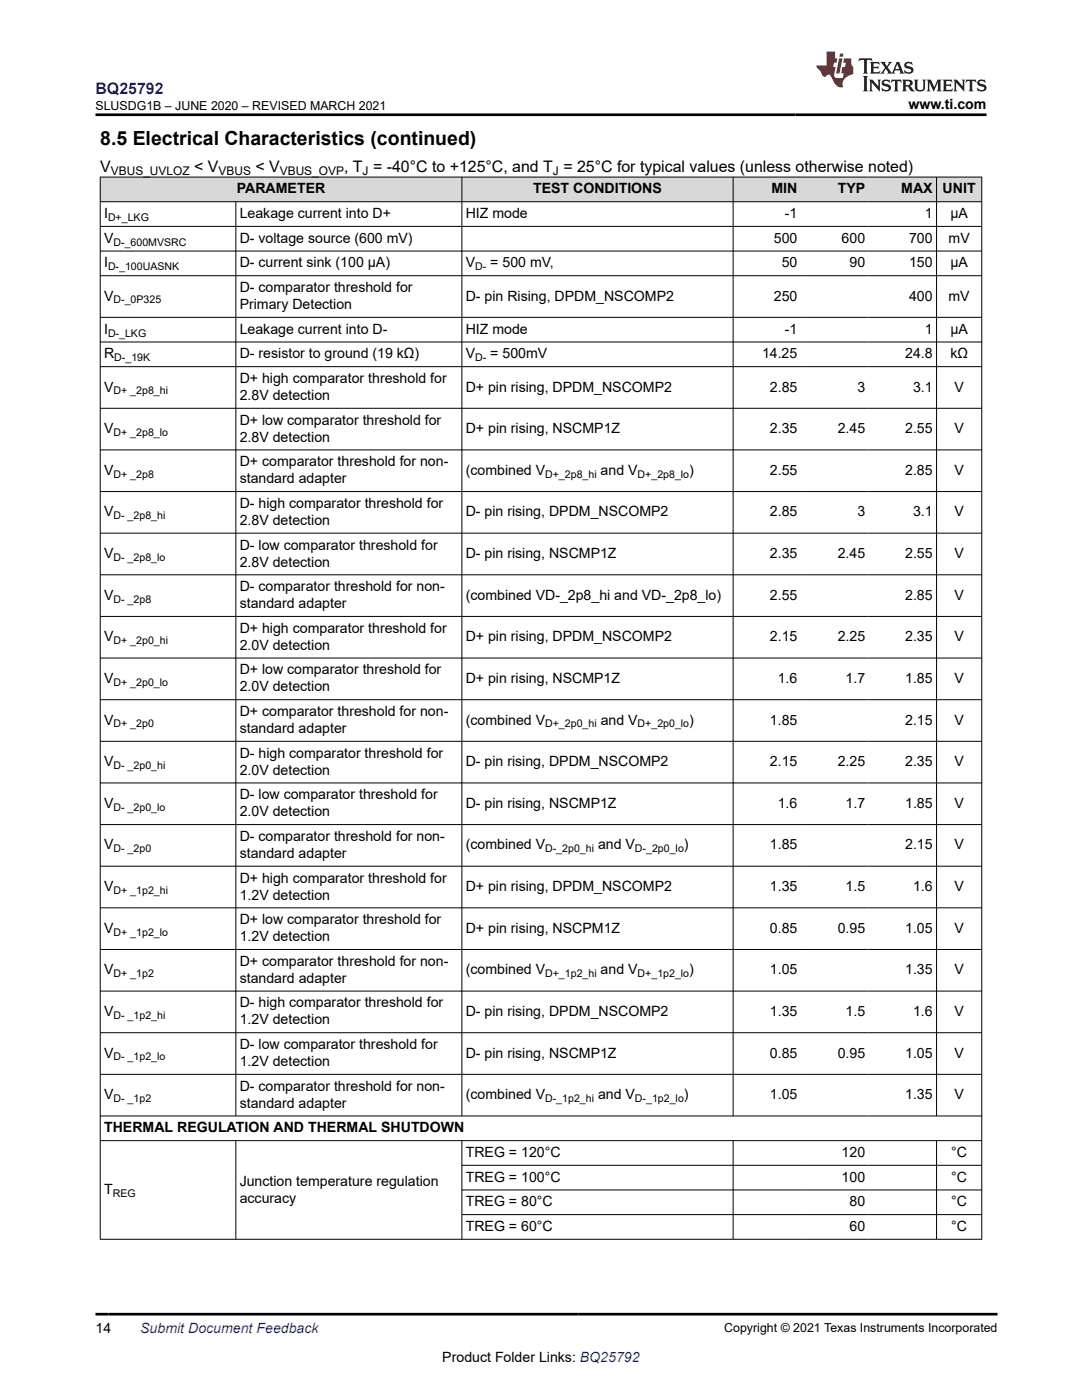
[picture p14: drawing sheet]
<svg xmlns="http://www.w3.org/2000/svg" width="216mm" height="279mm" viewBox="0 0 216 279" stroke-linecap="round" stroke-linejoin="round" font-family="sans-serif">
<defs><g id="words">
<text font-size="3.9" x="20" y="28.8">8.5 Electrical Characteristics (continued)</text>
<text font-size="3.2" fill="#00f" x="19.1" y="18.7">BQ25792</text>
<g font-size="3.2">
<text x="20" y="34.3">V</text>
<text x="38.7" y="34.3">&lt; V</text>
<text x="51" y="34.3">&lt; V</text>
<text x="68.7" y="34.3">, T = -40°C to +125°C, and T = 25°C for typical values (unless otherwise noted)</text>
</g>
<g font-size="2.8">
<text x="181.3" y="21.8">www.ti.com</text>
<text x="47.2" y="38.6">PARAMETER</text>
<text x="106.4" y="38.6">TEST CONDITIONS</text>
<text x="153.9" y="38.6">MIN</text>
<text x="167.2" y="38.6">TYP</text>
<text x="179.8" y="38.6">MAX</text>
<text x="188.1" y="38.6">UNIT</text>
<text x="20.8" y="43.5">I</text>
<text x="47.8" y="43.5">Leakage current into D+</text>
<text x="92.9" y="43.5">HIZ mode</text>
<text x="156.6" y="43.5">-1</text>
<text x="184.5" y="43.5">1</text>
<text x="189.6" y="43.5">µA</text>
<text x="20.8" y="48.5">V</text>
<text x="20.8" y="53.4">I</text>
<text x="47.8" y="53.4">D- current sink (100 µA)</text>
<text x="47.8" y="48.5">D- voltage source (600 mV)</text>
<text x="92.9" y="53.4">V</text>
<text x="97.8" y="53.4">= 500 mV,</text>
<text x="154.4" y="48.5">500</text>
<text x="156" y="53.4">50</text>
<text x="167.9" y="48.5">600</text>
<text x="169.5" y="53.4">90</text>
<text x="181.4" y="53.4">150</text>
<text x="181.4" y="48.5">700</text>
<text x="189.3" y="48.5">mV</text>
<text x="189.6" y="53.4">µA</text>
<text x="20.8" y="60">V</text>
<text x="47.8" y="58.3">D- comparator threshold for</text>
<text x="92.9" y="60">D- pin Rising, DPDM_NSCOMP2</text>
<text x="154.4" y="60">250</text>
<text x="181.4" y="60">400</text>
<text x="189.3" y="60">mV</text>
<text x="47.8" y="61.7">Primary Detection</text>
<text x="20.8" y="66.6">I</text>
<text x="20.8" y="71.5">R</text>
<text x="47.8" y="66.6">Leakage current into D-</text>
<text x="47.8" y="71.5">D- resistor to ground (19 kΩ)</text>
<text x="92.9" y="66.6">HIZ mode</text>
<text x="92.9" y="71.5">V</text>
<text x="97.8" y="71.5">= 500mV</text>
<text x="152" y="71.5">14.25</text>
<text x="156.6" y="66.6">-1</text>
<text x="180.6" y="71.5">24.8</text>
<text x="184.5" y="66.6">1</text>
<text x="189.6" y="71.5">kΩ</text>
<text x="189.6" y="66.6">µA</text>
<text x="47.8" y="76.4">D+ high comparator threshold for</text>
<text x="20.8" y="78.1">V</text>
<text x="47.8" y="79.8">2.8V detection</text>
<text x="92.9" y="78.1">D+ pin rising, DPDM_NSCOMP2</text>
<text x="153.6" y="78.1">2.85</text>
<text x="171.1" y="78.1">3</text>
<text x="182.2" y="78.1">3.1</text>
<text x="190.4" y="78.1">V</text>
<text x="20.8" y="86.4">V</text>
<text x="47.8" y="84.8">D+ low comparator threshold for</text>
<text x="47.8" y="88.1">2.8V detection</text>
<text x="92.9" y="86.4">D+ pin rising, NSCMP1Z</text>
<text x="153.6" y="86.4">2.35</text>
<text x="167.2" y="86.4">2.45</text>
<text x="180.6" y="86.4">2.55</text>
<text x="190.4" y="86.4">V</text>
<text x="20.8" y="94.8">V</text>
<text x="47.8" y="93.1">D+ comparator threshold for non-</text>
<text x="92.9" y="94.8">(combined V</text>
<text x="119.9" y="94.8">and V</text>
<text x="137.5" y="94.8">)</text>
<text x="153.6" y="94.8">2.55</text>
<text x="180.6" y="94.8">2.85</text>
<text x="190.4" y="94.8">V</text>
<text x="47.8" y="101.4">D- high comparator threshold for</text>
<text x="47.8" y="96.5">standard adapter</text>
<text x="20.8" y="103.1">V</text>
<text x="47.8" y="104.8">2.8V detection</text>
<text x="92.9" y="103.1">D- pin rising, DPDM_NSCOMP2</text>
<text x="153.6" y="103.1">2.85</text>
<text x="171.1" y="103.1">3</text>
<text x="182.2" y="103.1">3.1</text>
<text x="190.4" y="103.1">V</text>
<text x="20.8" y="111.4">V</text>
<text x="47.8" y="109.7">D- low comparator threshold for</text>
<text x="47.8" y="113.1">2.8V detection</text>
<text x="92.9" y="111.4">D- pin rising, NSCMP1Z</text>
<text x="153.6" y="111.4">2.35</text>
<text x="167.2" y="111.4">2.45</text>
<text x="180.6" y="111.4">2.55</text>
<text x="190.4" y="111.4">V</text>
<text x="20.8" y="119.7">V</text>
<text x="47.8" y="118">D- comparator threshold for non-</text>
<text x="92.9" y="119.7">(combined VD-_2p8_hi and VD-_2p8_lo)</text>
<text x="153.6" y="119.7">2.55</text>
<text x="180.6" y="119.7">2.85</text>
<text x="190.4" y="119.7">V</text>
<text x="47.8" y="121.4">standard adapter</text>
<text x="20.8" y="128">V</text>
<text x="47.8" y="126.3">D+ high comparator threshold for</text>
<text x="47.8" y="129.7">2.0V detection</text>
<text x="92.9" y="128">D+ pin rising, DPDM_NSCOMP2</text>
<text x="153.6" y="128">2.15</text>
<text x="167.2" y="128">2.25</text>
<text x="180.6" y="128">2.35</text>
<text x="190.4" y="128">V</text>
<text x="20.8" y="136.3">V</text>
<text x="47.8" y="134.6">D+ low comparator threshold for</text>
<text x="47.8" y="138">2.0V detection</text>
<text x="92.9" y="136.3">D+ pin rising, NSCMP1Z</text>
<text x="155.2" y="136.3">1.6</text>
<text x="168.7" y="136.3">1.7</text>
<text x="180.6" y="136.3">1.85</text>
<text x="190.4" y="136.3">V</text>
<text x="47.8" y="142.9">D+ comparator threshold for non-</text>
<text x="20.8" y="144.6">V</text>
<text x="47.8" y="146.3">standard adapter</text>
<text x="92.9" y="144.6">(combined V</text>
<text x="119.9" y="144.6">and V</text>
<text x="137.5" y="144.6">)</text>
<text x="153.6" y="144.6">1.85</text>
<text x="180.6" y="144.6">2.15</text>
<text x="190.4" y="144.6">V</text>
<text x="20.8" y="152.9">V</text>
<text x="47.8" y="151.2">D- high comparator threshold for</text>
<text x="47.8" y="154.6">2.0V detection</text>
<text x="92.9" y="152.9">D- pin rising, DPDM_NSCOMP2</text>
<text x="153.6" y="152.9">2.15</text>
<text x="167.2" y="152.9">2.25</text>
<text x="180.6" y="152.9">2.35</text>
<text x="190.4" y="152.9">V</text>
<text x="20.8" y="161.2">V</text>
<text x="47.8" y="159.5">D- low comparator threshold for</text>
<text x="92.9" y="161.2">D- pin rising, NSCMP1Z</text>
<text x="155.2" y="161.2">1.6</text>
<text x="168.7" y="161.2">1.7</text>
<text x="180.6" y="161.2">1.85</text>
<text x="190.4" y="161.2">V</text>
<text x="47.8" y="162.9">2.0V detection</text>
<text x="47.8" y="167.8">D- comparator threshold for non-</text>
<text x="20.8" y="169.5">V</text>
<text x="47.8" y="171.2">standard adapter</text>
<text x="92.9" y="169.5">(combined V</text>
<text x="119.3" y="169.5">and V</text>
<text x="136.5" y="169.5">)</text>
<text x="153.6" y="169.5">1.85</text>
<text x="180.6" y="169.5">2.15</text>
<text x="190.4" y="169.5">V</text>
<text x="20.8" y="177.8">V</text>
<text x="47.8" y="176.1">D+ high comparator threshold for</text>
<text x="47.8" y="179.5">1.2V detection</text>
<text x="92.9" y="177.8">D+ pin rising, DPDM_NSCOMP2</text>
<text x="153.6" y="177.8">1.35</text>
<text x="168.7" y="177.8">1.5</text>
<text x="182.2" y="177.8">1.6</text>
<text x="190.4" y="177.8">V</text>
<text x="47.8" y="184.5">D+ low comparator threshold for</text>
<text x="20.8" y="186.1">V</text>
<text x="47.8" y="187.8">1.2V detection</text>
<text x="92.9" y="186.1">D+ pin rising, NSCPM1Z</text>
<text x="153.6" y="186.1">0.85</text>
<text x="167.2" y="186.1">0.95</text>
<text x="180.6" y="186.1">1.05</text>
<text x="190.4" y="186.1">V</text>
<text x="20.8" y="194.5">V</text>
<text x="47.8" y="192.8">D+ comparator threshold for non-</text>
<text x="47.8" y="196.1">standard adapter</text>
<text x="92.9" y="194.5">(combined V</text>
<text x="119.9" y="194.5">and V</text>
<text x="137.5" y="194.5">)</text>
<text x="153.6" y="194.5">1.05</text>
<text x="180.6" y="194.5">1.35</text>
<text x="190.4" y="194.5">V</text>
<text x="20.8" y="202.8">V</text>
<text x="47.8" y="201.1">D- high comparator threshold for</text>
<text x="92.9" y="202.8">D- pin rising, DPDM_NSCOMP2</text>
<text x="153.6" y="202.8">1.35</text>
<text x="168.7" y="202.8">1.5</text>
<text x="182.2" y="202.8">1.6</text>
<text x="190.4" y="202.8">V</text>
<text x="47.8" y="204.5">1.2V detection</text>
<text x="47.8" y="209.4">D- low comparator threshold for</text>
<text x="20.8" y="211.1">V</text>
<text x="47.8" y="212.8">1.2V detection</text>
<text x="92.9" y="211.1">D- pin rising, NSCMP1Z</text>
<text x="153.6" y="211.1">0.85</text>
<text x="167.2" y="211.1">0.95</text>
<text x="180.6" y="211.1">1.05</text>
<text x="190.4" y="211.1">V</text>
<text x="20.8" y="219.4">V</text>
<text x="47.8" y="217.7">D- comparator threshold for non-</text>
<text x="47.8" y="221.1">standard adapter</text>
<text x="92.9" y="219.4">(combined V</text>
<text x="119.3" y="219.4">and V</text>
<text x="136.5" y="219.4">)</text>
<text x="153.6" y="219.4">1.05</text>
<text x="180.6" y="219.4">1.35</text>
<text x="190.4" y="219.4">V</text>
<text x="20.8" y="226">THERMAL REGULATION AND THERMAL SHUTDOWN</text>
<text x="92.9" y="230.9">TREG = 120°C</text>
<text x="167.9" y="230.9">120</text>
<text x="189.8" y="230.9">°C</text>
<text x="20.8" y="238.3">T</text>
<text x="47.8" y="236.6">Junction temperature regulation</text>
<text x="47.8" y="240">accuracy</text>
<text x="92.9" y="235.8">TREG = 100°C</text>
<text x="167.9" y="235.8">100</text>
<text x="189.8" y="235.8">°C</text>
<text x="92.9" y="240.8">TREG = 80°C</text>
<text x="92.9" y="245.7">TREG = 60°C</text>
<text x="169.5" y="240.8">80</text>
<text x="169.5" y="245.7">60</text>
<text x="189.8" y="240.8">°C</text>
<text x="189.8" y="245.7">°C</text>
<text x="19" y="266.1">14</text>
<text x="88.3" y="271.7">Product Folder Links: BQ25792</text>
</g>
<text font-size="2.8" fill="#00f" x="28" y="266.1">Submit Document Feedback</text>
<g font-size="2.5">
<text x="19" y="21.9">SLUSDG1B – JUNE 2020 – REVISED MARCH 2021</text>
<text x="144.5" y="265.8">Copyright © 2021 Texas Instruments Incorporated</text>
</g>
<g font-size="2.4">
<text x="22.1" y="34.9">VBUS_UVLOZ</text>
<text x="43.6" y="34.9">VBUS</text>
<text x="55.8" y="34.9">VBUS_OVP</text>
<text x="72.4" y="34.9">J</text>
<text x="110.3" y="34.9">J</text>
</g>
<g font-size="2.1">
<text x="21.6" y="44.1">D+_LKG</text>
<text x="21.6" y="53.9">D-_100UASNK</text>
<text x="22.6" y="49">D-_600MVSRC</text>
<text x="94.8" y="53.9">D-</text>
<text x="22.7" y="60.6">D-_0P325</text>
<text x="21.6" y="67.2">D-_LKG</text>
<text x="22.8" y="72.1">D-_19K</text>
<text x="94.8" y="72.1">D-</text>
<text x="22.7" y="78.7">D+ _2p8_hi</text>
<text x="22.6" y="87">D+ _2p8_lo</text>
<text x="22.7" y="95.3">D+ _2p8</text>
<text x="108.8" y="95.3">D+_2p8_hi</text>
<text x="127.2" y="95.3">D+_2p8_lo</text>
<text x="22.6" y="103.6">D- _2p8_hi</text>
<text x="22.6" y="111.9">D- _2p8_lo</text>
<text x="22.7" y="120.2">D- _2p8</text>
<text x="22.6" y="128.6">D+ _2p0_hi</text>
<text x="22.7" y="136.9">D+ _2p0_lo</text>
<text x="22.6" y="145.2">D+ _2p0</text>
<text x="108.8" y="145.2">D+_2p0_hi</text>
<text x="127.2" y="145.2">D+_2p0_lo</text>
<text x="22.7" y="153.5">D- _2p0_hi</text>
<text x="22.7" y="161.8">D- _2p0_lo</text>
<text x="22.7" y="170.1">D- _2p0</text>
<text x="108.8" y="170.1">D-_2p0_hi</text>
<text x="126.7" y="170.1">D-_2p0_lo</text>
<text x="22.7" y="178.4">D+ _1p2_hi</text>
<text x="22.6" y="186.7">D+ _1p2_lo</text>
<text x="22.7" y="195">D+ _1p2</text>
<text x="108.8" y="195">D+_1p2_hi</text>
<text x="127.2" y="195">D+_1p2_lo</text>
<text x="22.6" y="203.3">D- _1p2_hi</text>
<text x="22.6" y="211.6">D- _1p2_lo</text>
<text x="22.7" y="219.9">D- _1p2</text>
<text x="108.8" y="219.9">D-_1p2_hi</text>
<text x="126.7" y="219.9">D-_1p2_lo</text>
<text x="22.5" y="238.9">REG</text>
</g>
</g></defs>
<g fill="#d8d8d8">
<path d="M20 35.3h175.9v5h-175.9z" fill-rule="evenodd"/>
<path d="M20.1 35.4h72v4.8h-72z" fill-rule="evenodd"/>
<path d="M92.2 35.4h54v4.8h-54z" fill-rule="evenodd"/>
<path d="M146.3 35.4h13.5v4.8h-13.5z" fill-rule="evenodd"/>
<path d="M159.8 35.4h13.5v4.8h-13.5z" fill-rule="evenodd"/>
<path d="M173.3 35.4h13.5v4.8h-13.5z" fill-rule="evenodd"/>
<path d="M186.9 35.4h8.9v4.8h-8.9z" fill-rule="evenodd"/>
</g>
<g fill="none" stroke="#000" stroke-width=".2">
<path d="M19.9 35.3h176.1M20 35.3v212.1M92.2 35.3v187.5M146.3 35.3v187.5M186.9 35.3v187.5M195.9 35.3v212.1M19.9 40.3h176.1M19.9 45.2h176.1M19.9 50.1h176.1M19.9 55h176.1M47.1 40.3v182.5M19.9 63.3h176.1"/>
<path d="M19.9 68.3h176.1M19.9 73.2h176.1M19.9 81.5h176.1M19.9 89.8h176.1M19.9 98.1h176.1M19.9 106.4h176.1M19.9 114.7h176.1M19.9 123h176.1M19.9 131.3h176.1M19.9 139.6h176.1M19.9 147.9h176.1M19.9 156.3h176.1"/>
<path d="M19.9 164.6h176.1M19.9 172.9h176.1M19.9 181.2h176.1M19.9 189.5h176.1M19.9 197.8h176.1M19.9 206.1h176.1M19.9 214.4h176.1M19.9 222.7h176.1M19.9 227.6h176.1M47.1 227.6v19.8M92.2 227.6v19.8M92.2 232.6h103.8"/>
<path d="M92.2 237.5h103.8M146.3 227.6v19.8M186.9 227.6v19.8M92.2 242.4h103.8M196 247.3h-176.1"/>
</g>
<path d="M171.5 11.6l-.2 .6 .5-.2h.6v.1v2.2l-.2 .4h1l-.2-.4v-2.2v-.1h.5l.6 .2-.2-.6zM173.6 12.4l.2 .3v1.6l-.2 .4h1.9l.1-.6a1.08 1.08 0 0 1-1.3 .2v-.7h.6l.4 .2v-.7l-.4 .2h-.6v-.5l.2-.2a1 1 0 0 1 1 .3l-.1-.5zM175.7 12.4l.9 1.1-1 1.2h.9l-.2-.2 .5-.8 .4 .8-.2 .2h1.6l-.2-.2 .2-.5h.9l.1 .5-.1 .2h.9l-.2-.4-.8-1.9h-.5l-.9 2.1-.9-1.1 .9-1h-.8l.2 .2-.4 .6-.4-.6 .2-.2zM179 12.8l.4 1h-.7zM180.7 12.5a.65 .65 0 0 0-.2 .7 .65 .65 0 0 0 .6 .5l.6 .1 .1 .3a.79 .79 0 0 1-.7 .4 .79 .79 0 0 1-.7-.5l.1 .7 .2-.1a.93 .93 0 0 0 1.1 0 .93 .93 0 0 0 .4-.9 1.46 1.46 0 0 0-1.2-.6l-.1-.3a1.09 1.09 0 0 1 1.2 .2l-.2-.6-.1 .1-.5-.2zM172.2 15.2l.2 .4v2.2l-.2 .4h1l-.2-.4v-2.2l.2-.4zM173.4 15.9l.2 .4v1.5l-.2 .4h.8l-.3-.4 .1-1.3 1.6 1.8v-2l.2-.4h-.7l.1 .2 .1 1.1-1.2-1.3zM176.2 16a.65 .65 0 0 0-.2 .8 .65 .65 0 0 0 .6 .4l.6 .2 .1 .2a.79 .79 0 0 1-.7 .4 .79 .79 0 0 1-.7-.5l.1 .7 .2-.1a.93 .93 0 0 0 1.1 .1 .93 .93 0 0 0 .4-1 1.46 1.46 0 0 0-1.2-.5l-.1-.4a1.09 1.09 0 0 1 1.2 .2l-.1-.6-.2 .1-.5-.1zM177.9 15.9l-.1 .6a.63 .63 0 0 1 .8-.3v1.6l-.3 .4h1l-.2-.4v-1.6a.66 .66 0 0 1 .8 .3l-.1-.6zM180 15.9l.2 .4v1.5l-.2 .4h1l-.2-.2-.1-.7h.5l.1 .2a.79 .79 0 0 0 1.2 .6l-1-.9a.61 .61 0 0 0 .6-.6 .61 .61 0 0 0-.5-.7zM180.8 16.2h.1a.47 .47 0 0 1 .5 .1 .47 .47 0 0 1 .1 .5l-.1 .1-.7 .1zM182.3 15.9l.2 .2a2.27 2.27 0 0 0 .4 2 1.04 1.04 0 0 0 1.7-.7v-1.3l.2-.2h-.8l.2 .4v1.1a.6 .6 0 0 1-.6 .6 .6 .6 0 0 1-.6-.6v-1.1l.3-.4zM184.9 15.9l.2 .4v1.5l-.2 .4h.8l-.3-.4v-1.4l.9 1.9 .9-1.9v1.4l-.3 .4h1l-.2-.4v-1.5l.2-.4h-.8l-.7 1.5-.6-1.5zM188.1 15.9l.2 .4v1.5l-.2 .4h1.9l.1-.6a1.09 1.09 0 0 1-1.3 .2v-.7h.6l.4 .2v-.6l-.4 .2h-.6v-.6l.2-.1a1.01 1.01 0 0 1 1 .3l-.1-.6zM190.2 15.9l.3 .4v1.5l-.3 .4h.8l-.2-.4v-1.3l1.6 1.8v-2l.2-.4h-.7l.2 .2v1.1l-1.2-1.3zM192.8 15.9l-.1 .6a.63 .63 0 0 1 .8-.3v1.6l-.3 .4h1l-.2-.4v-1.6a.66 .66 0 0 1 .8 .3l-.1-.6zM195.2 16a.65 .65 0 0 0-.2 .8 .65 .65 0 0 0 .6 .4l.6 .2 .2 .2a.79 .79 0 0 1-.7 .4 .79 .79 0 0 1-.7-.5l.1 .7 .2-.1a.93 .93 0 0 0 1 .1 .93 .93 0 0 0 .5-1 1.46 1.46 0 0 0-1.3-.5v-.4a1.09 1.09 0 0 1 1.2 .2l-.2-.6-.2 .1-.5-.1z" fill="#231f20"/>
<path d="M164.9 10.3v2.7h-2l.1 .4 .8 1a.95 .95 0 0 0 1 .9 .59 .59 0 0 1 .5-.4 .59 .59 0 0 1 .5 .3l.4 .8a1.59 1.59 0 0 0 2.1 1.4 1.61 1.61 0 0 1 1-2.3l1-.3-.1-1.5a1.59 1.59 0 0 1-.3-1.7h-1.5l-.2 .9h.6l-.2 .9h-.5l-.2 .9v.3l.4 .1-.1 .9h-.7a.73 .73 0 0 1-1-.7l.3-1.5h-.5l.1-.9h.5l.2-.9h-.5v-1.3zM167.4 11.6l-.6 3.1h.7l.6-3.1zM167.6 10.7l-.1 .6h.7l.1-.6z" fill="#ed1c24"/>
<path d="M19 22.9h177.8M19 262.3h180" fill="none" stroke="#000" stroke-width=".53"/>
<use href="#words"/>
</svg>
